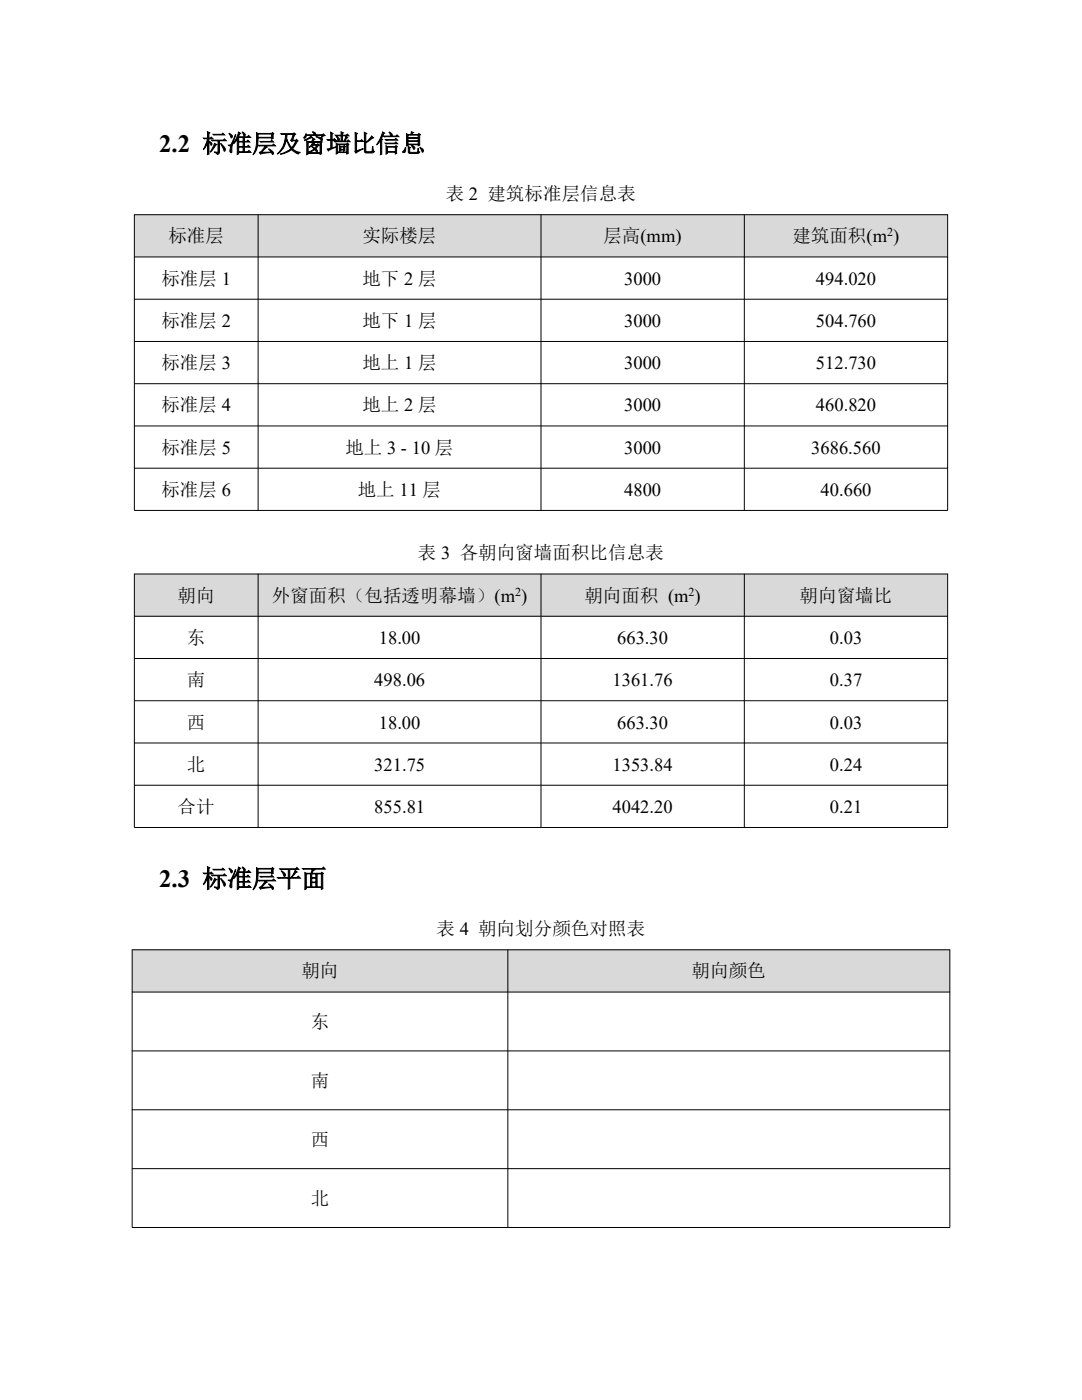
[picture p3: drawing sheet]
<svg xmlns="http://www.w3.org/2000/svg" width="216mm" height="279mm" viewBox="0 0 216 279" stroke-linecap="round" stroke-linejoin="round" font-family="sans-serif">
<defs><g id="words">
<g font-size="5">
<text x="31.7" y="30.4">2.2 标准层及窗墙比信息</text>
<text x="31.7" y="177.1">2.3 标准层平面</text>
</g>
<g font-size="3.7">
<text x="88.9" y="39.9">表 2 建筑标准层信息表</text>
<text x="33.6" y="48.4">标准层</text>
<text x="72.3" y="48.4">实际楼层</text>
<text x="120.4" y="48.4">层高(mm)</text>
<text x="158.1" y="48.4">建筑面积(m )</text>
<text x="32.2" y="56.8">标准层 1</text>
<text x="72.3" y="56.8">地下 2 层</text>
<text x="124.5" y="56.8">3000</text>
<text x="162.8" y="56.8">494.020</text>
<text x="32.2" y="65.3">标准层 2</text>
<text x="72.3" y="65.3">地下 1 层</text>
<text x="124.5" y="65.3">3000</text>
<text x="162.8" y="65.3">504.760</text>
<text x="32.2" y="73.7">标准层 3</text>
<text x="72.3" y="73.7">地上 1 层</text>
<text x="124.5" y="73.7">3000</text>
<text x="162.8" y="73.7">512.730</text>
<text x="32.2" y="82.1">标准层 4</text>
<text x="72.3" y="82.1">地上 2 层</text>
<text x="124.5" y="82.1">3000</text>
<text x="162.8" y="82.1">460.820</text>
<text x="32.2" y="90.5">标准层 5</text>
<text x="68.9" y="90.5">地上 3 - 10 层</text>
<text x="124.5" y="90.5">3000</text>
<text x="161.8" y="90.5">3686.560</text>
<text x="32.2" y="99">标准层 6</text>
<text x="71.4" y="99">地上 11 层</text>
<text x="124.5" y="99">4800</text>
<text x="163.7" y="99">40.660</text>
<text x="83.4" y="111.7">表 3 各朝向窗墙面积比信息表</text>
<text x="35.4" y="120.1">朝向</text>
<text x="54.2" y="120.1">外窗面积（包括透明幕墙）(m )</text>
<text x="116.6" y="120.1">朝向面积 (m )</text>
<text x="159.6" y="120.1">朝向窗墙比</text>
<text x="37.3" y="128.5">东</text>
<text x="75.6" y="128.5">18.00</text>
<text x="123.1" y="128.5">663.30</text>
<text x="165.6" y="128.5">0.03</text>
<text x="37.3" y="137">南</text>
<text x="74.6" y="137">498.06</text>
<text x="122.2" y="137">1361.76</text>
<text x="165.6" y="137">0.37</text>
<text x="37.3" y="145.4">西</text>
<text x="75.6" y="145.4">18.00</text>
<text x="123.1" y="145.4">663.30</text>
<text x="165.6" y="145.4">0.03</text>
<text x="37.3" y="153.8">北</text>
<text x="74.6" y="153.8">321.75</text>
<text x="122.2" y="153.8">1353.84</text>
<text x="165.6" y="153.8">0.24</text>
<text x="35.4" y="162.2">合计</text>
<text x="74.6" y="162.2">855.81</text>
<text x="122.2" y="162.2">4042.20</text>
<text x="165.6" y="162.2">0.21</text>
<text x="87.1" y="186.6">表 4 朝向划分颜色对照表</text>
<text x="60.2" y="195">朝向</text>
<text x="138" y="195">朝向颜色</text>
<text x="62" y="205.2">东</text>
<text x="62" y="216.9">南</text>
<text x="62" y="228.7">西</text>
<text x="62" y="240.4">北</text>
</g>
<g font-size="2.4">
<text x="177" y="47.2">2</text>
<text x="102.8" y="118.8">2</text>
<text x="137.4" y="118.8">2</text>
</g>
</g></defs>
<g fill="#d9d9d9">
<path d="M26.8 42.9h24.7v8.4h-24.7z" fill-rule="evenodd"/>
<path d="M51.5 42.9h56.5v8.4h-56.5z" fill-rule="evenodd"/>
<path d="M107.9 42.9h40.6v8.4h-40.6z" fill-rule="evenodd"/>
<path d="M148.5 42.9h40.6v8.4h-40.6z" fill-rule="evenodd"/>
</g>
<g fill="none" stroke="#000" stroke-width=".2">
<path d="M26.8 42.9h162.3M26.8 51.3h162.3M26.8 59.7h162.3M26.8 42.8v59M51.5 42.8v59M107.9 42.8v59M148.5 42.8v59M189.1 42.8v59M26.8 68.1h162.3M26.8 76.6h162.3M26.8 85h162.3M26.8 93.4h162.3"/>
<path d="M26.8 101.9h162.3"/>
</g>
<g fill="#d9d9d9">
<path d="M26.8 114.6h24.7v8.4h-24.7z" fill-rule="evenodd"/>
<path d="M51.5 114.6h56.5v8.4h-56.5z" fill-rule="evenodd"/>
<path d="M107.9 114.6h40.6v8.4h-40.6z" fill-rule="evenodd"/>
<path d="M148.5 114.6h40.6v8.4h-40.6z" fill-rule="evenodd"/>
</g>
<path d="M26.8 114.6h162.3v50.5h-162.3zM51.5 114.5v50.6M107.9 114.5v50.6M148.5 114.5v50.6M26.8 123h162.3M26.8 131.4h162.3M26.8 139.8h162.3M26.8 148.3h162.3M26.8 156.7h162.3" fill="none" stroke="#000" stroke-width=".2"/>
<g fill="#d9d9d9">
<path d="M26.4 189.5h75v8.5h-75z" fill-rule="evenodd"/>
<path d="M101.3 189.5h88.2v8.5h-88.2z" fill-rule="evenodd"/>
</g>
<path d="M26.3 189.6h163.3M26.3 198h163.3M26.4 189.5v55.4M101.3 189.5v55.4M189.5 189.5v55.4M26.3 209.7h163.3M26.3 221.5h163.3M26.3 233.2h163.3M26.3 245h163.3" fill="none" stroke="#000" stroke-width=".2"/>
<use href="#words"/>
</svg>
